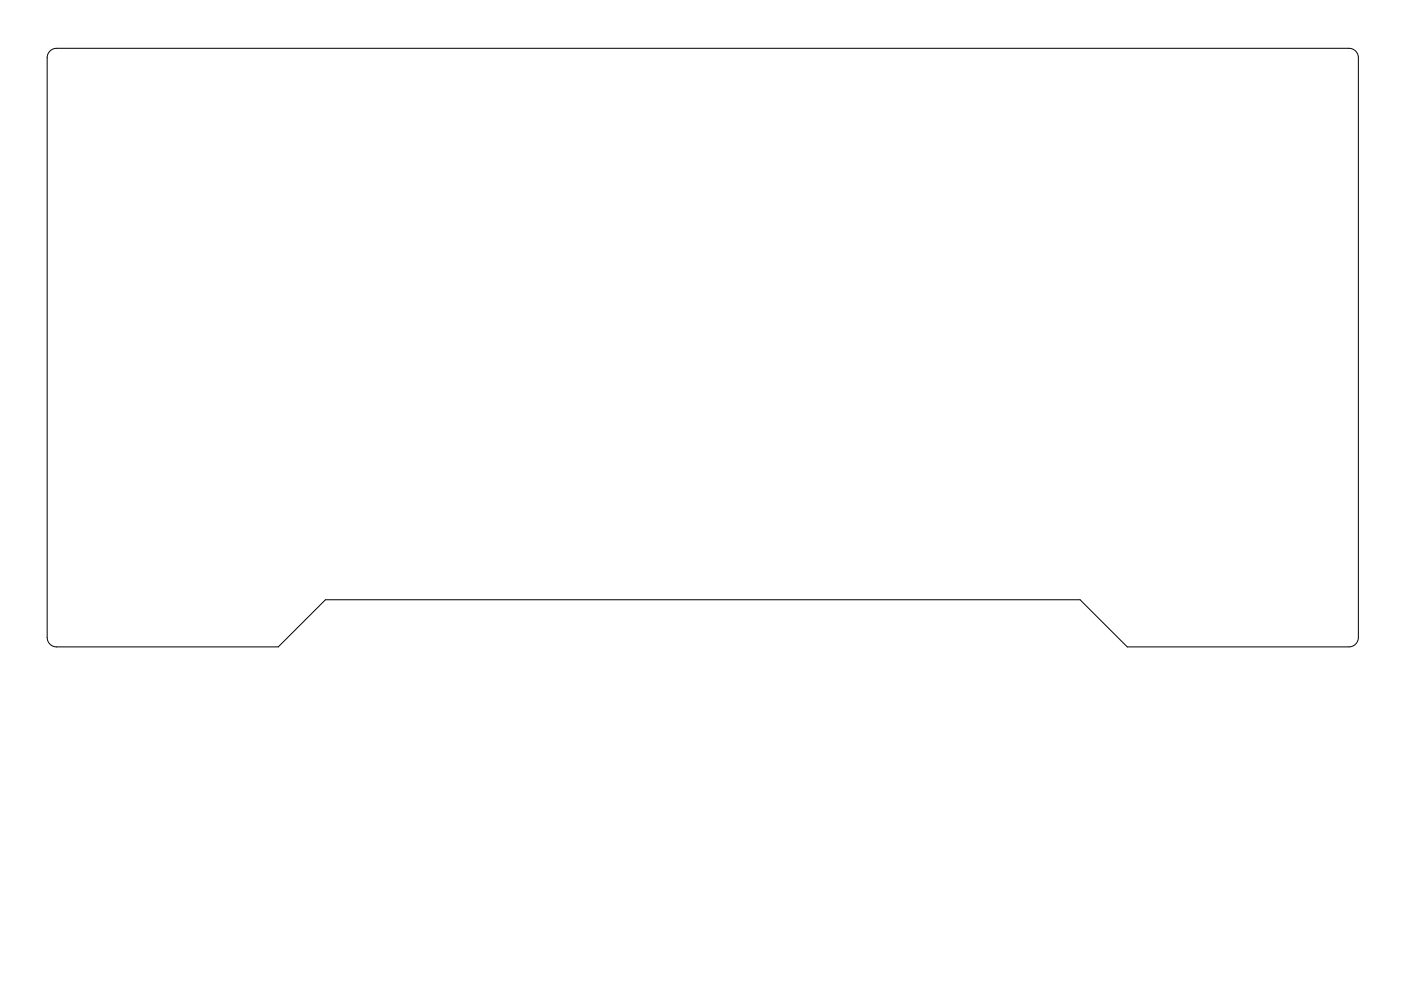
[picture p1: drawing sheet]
<svg xmlns="http://www.w3.org/2000/svg" width="297mm" height="210mm" viewBox="0 0 297 210" stroke-linecap="round" stroke-linejoin="round" font-family="sans-serif">
<path d="M10.6 10.8l.7-.4 .7-.2h274a2 2 0 0 1 2 2v123a2 2 0 0 1-2 2h-47l-10-10h-160l-10 10h-47a2 2 0 0 1-2-2v-123l.2-.8z" fill="none" stroke="#000" stroke-width=".21"/>
</svg>
